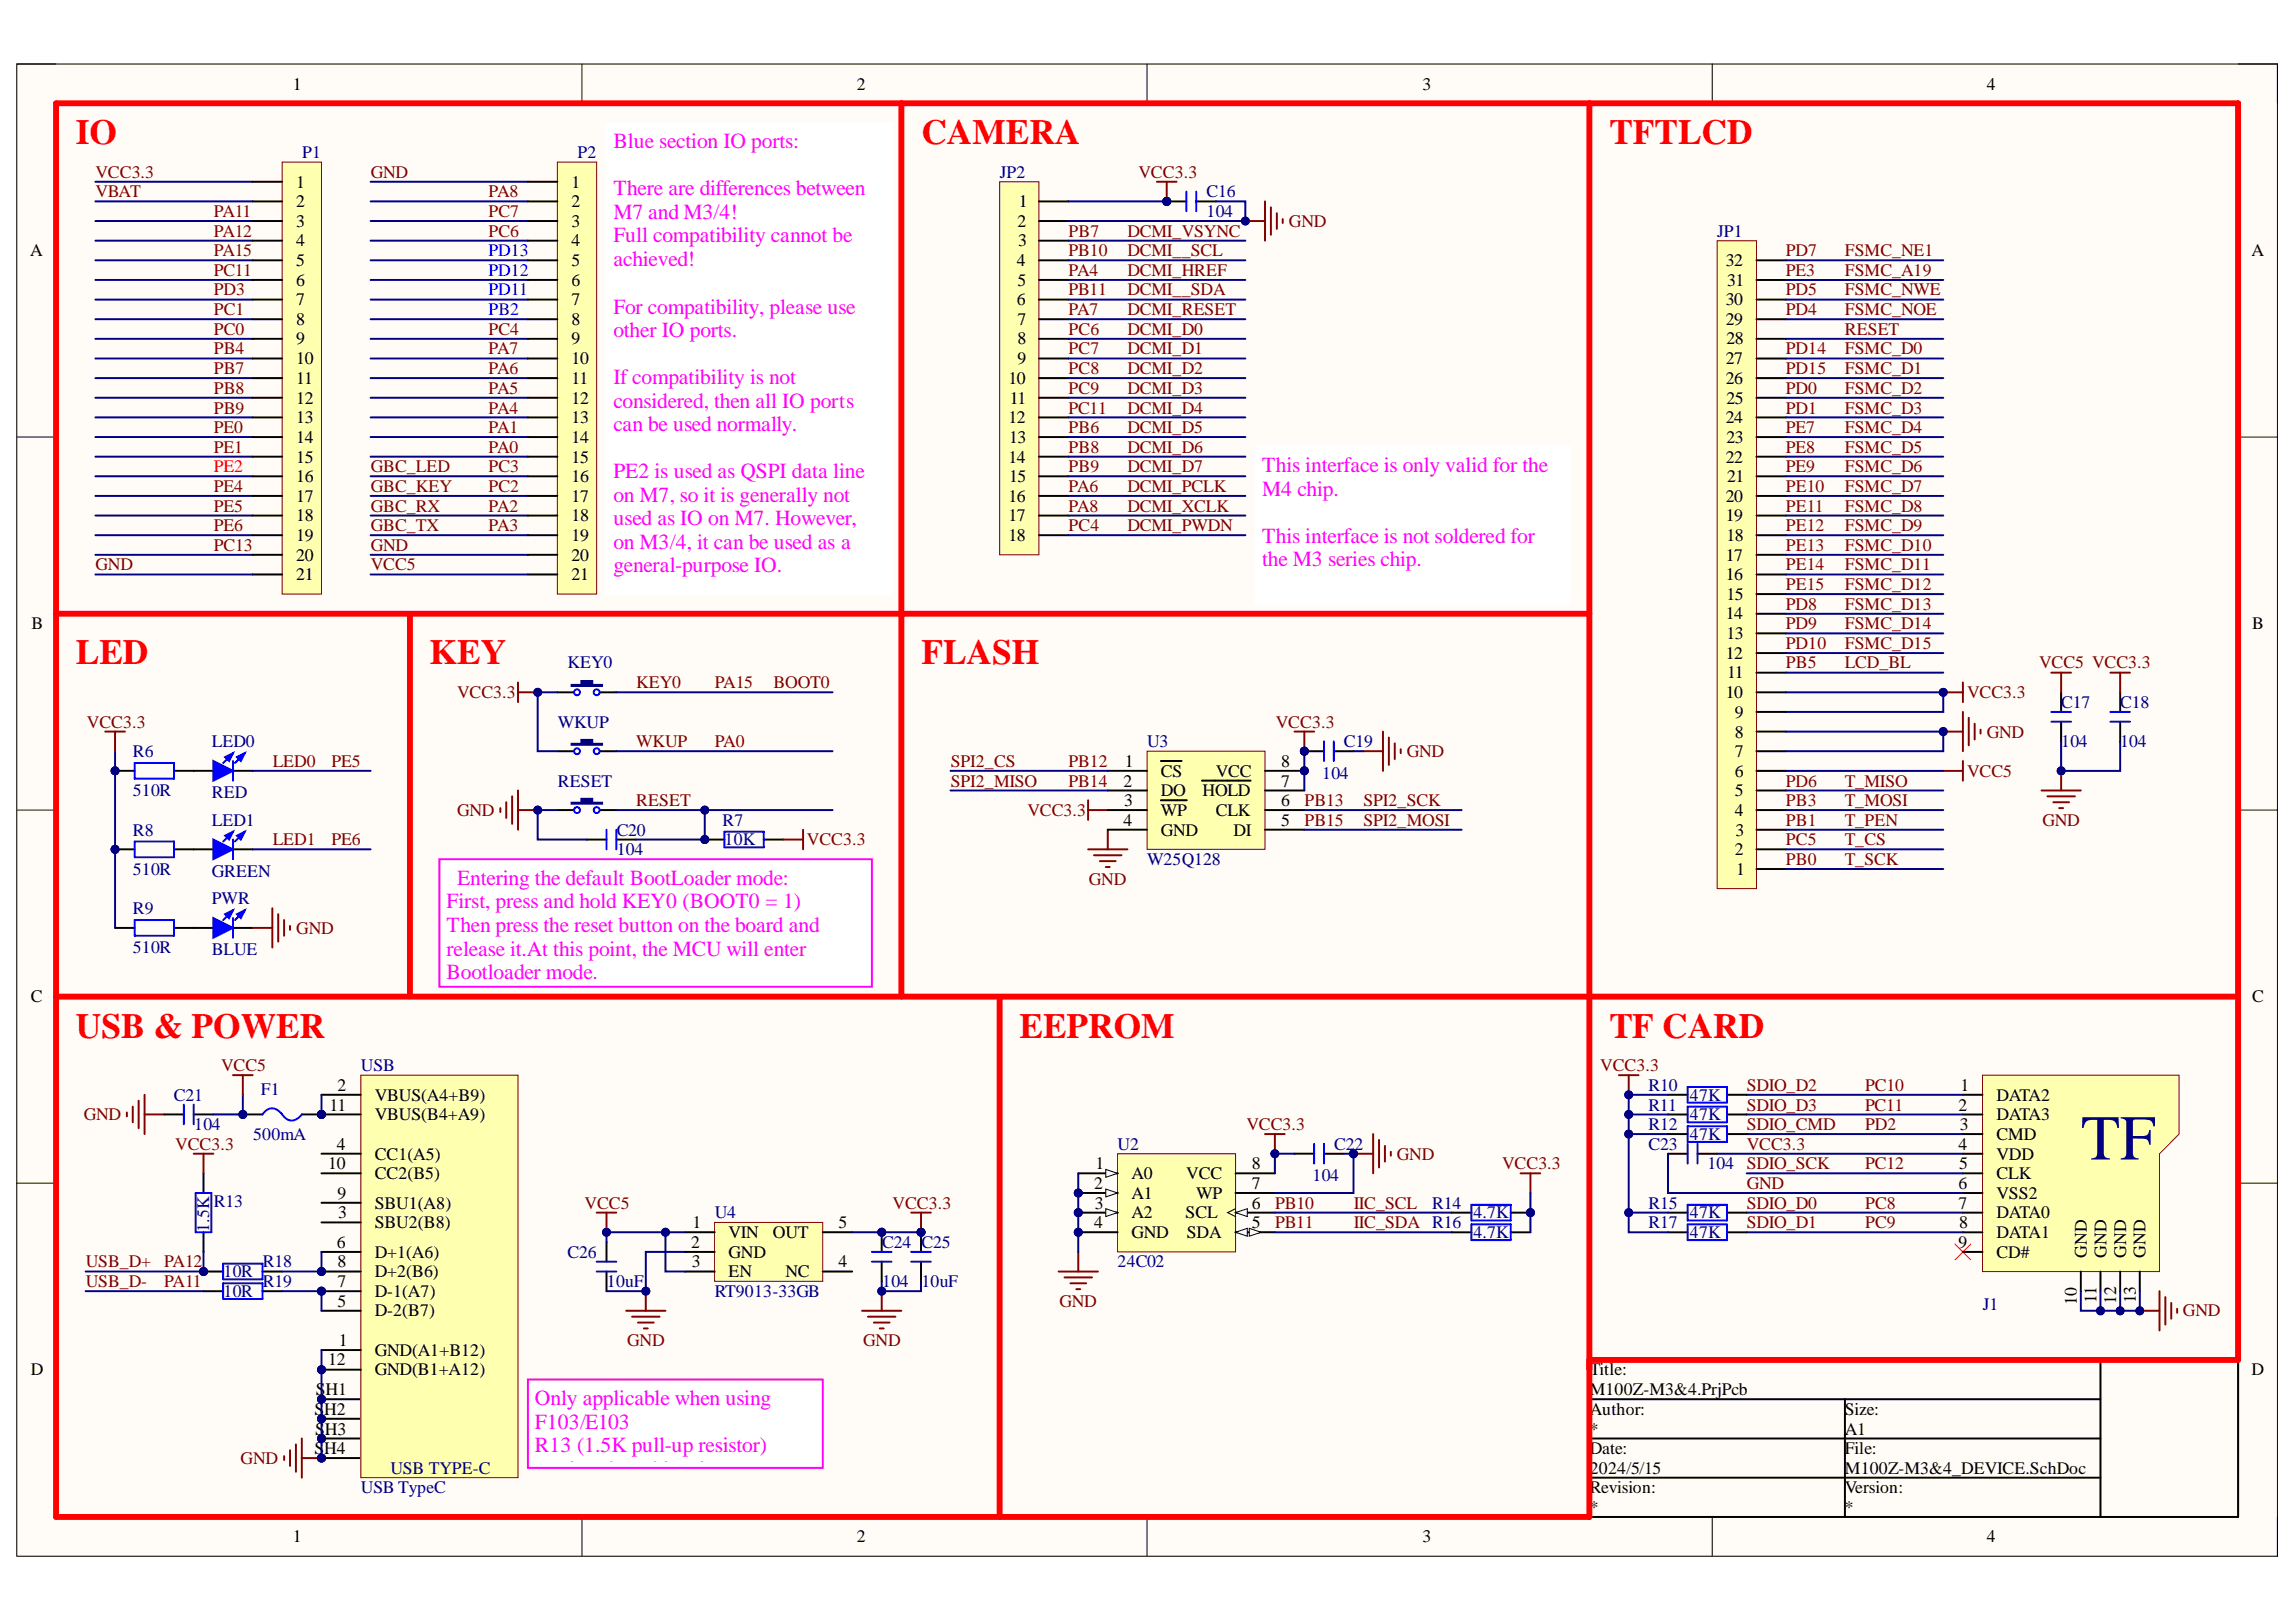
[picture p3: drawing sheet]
<svg xmlns="http://www.w3.org/2000/svg" width="297mm" height="210mm" viewBox="0 0 297 210" stroke-linecap="round" stroke-linejoin="round" font-family="sans-serif">
<defs><g id="words">
<text font-size="8.3" fill="#000080" x="269.2" y="150.1">TF</text>
<g font-size="4.6" fill="#f00">
<text x="9.8" y="18.7">IO</text>
<text x="119.2" y="18.7">CAMERA</text>
<text x="208.2" y="18.7">TFTLCD</text>
<text x="9.8" y="86">LED</text>
<text x="55.6" y="86">KEY</text>
<text x="119.2" y="86">FLASH</text>
<text x="9.8" y="134.3">USB &amp; POWER</text>
<text x="131.9" y="134.3">EEPROM</text>
<text x="208.2" y="134.3">TF CARD</text>
</g>
<g font-size="2.8" fill="#f0f">
<text x="79.4" y="19.2">Blue section IO ports:</text>
<text x="79.4" y="25.3">There are differences between</text>
<text x="79.4" y="28.3">M7 and M3/4!</text>
<text x="79.4" y="31.4">Full compatibility cannot be</text>
<text x="79.4" y="34.4">achieved!</text>
<text x="79.4" y="40.6">For compatibility, please use</text>
<text x="79.4" y="43.6">other IO ports.</text>
<text x="79.4" y="49.7">If compatibility is not</text>
<text x="79.4" y="52.8">considered, then all IO ports</text>
<text x="79.4" y="55.8">can be used normally.</text>
<text x="79.4" y="61.9">PE2 is used as QSPI data line</text>
<text x="79.4" y="64.9">on M7, so it is generally not</text>
<text x="163.3" y="61.1">This interface is only valid for the</text>
<text x="163.3" y="64.2">M4 chip.</text>
<text x="79.4" y="68">used as IO on M7. However,</text>
<text x="79.4" y="71">on M3/4, it can be used as a</text>
<text x="163.3" y="70.3">This interface is not soldered for</text>
<text x="79.4" y="74.1">general-purpose IO.</text>
<text x="163.3" y="73.3">the M3 series chip.</text>
<text x="57.8" y="117.5">First, press and hold KEY0 (BOOT0 = 1)</text>
<text x="59.1" y="114.5">Entering the default BootLoader mode:</text>
<text x="57.8" y="120.6">Then press the reset button on the board and</text>
<text x="57.8" y="123.7">release it.At this point, the MCU will enter</text>
<text x="57.8" y="126.7">Bootloader mode.</text>
<text x="69.2" y="181.8">Only applicable when using</text>
<text x="69.2" y="184.9">F103/E103</text>
<text x="69.2" y="187.9">R13 (1.5K pull-up resistor)</text>
<text x="69.2" y="191">needs to be soldered.</text>
</g>
<g font-size="2.3">
<text x="37.9" y="11.6">1</text>
<text x="110.8" y="11.6">2</text>
<text x="184" y="11.6">3</text>
<text x="257" y="11.6">4</text>
<text x="38.3" y="24.3">1</text>
<text x="38.3" y="26.8">2</text>
<text x="38.3" y="29.3">3</text>
<text x="73.9" y="24.3">1</text>
<text x="73.9" y="26.8">2</text>
<text x="73.9" y="29.3">3</text>
<text x="131.6" y="29.3">2</text>
<text x="131.8" y="26.8">1</text>
<text x="3.9" y="33.1">A</text>
<text x="38.3" y="31.9">4</text>
<text x="38.3" y="34.4">5</text>
<text x="73.9" y="31.9">4</text>
<text x="73.9" y="34.4">5</text>
<text x="131.6" y="34.4">4</text>
<text x="131.7" y="31.9">3</text>
<text x="223.3" y="34.4">32</text>
<text x="291.3" y="33.1">A</text>
<text x="38.3" y="37">6</text>
<text x="38.3" y="39.5">7</text>
<text x="73.9" y="37">6</text>
<text x="73.9" y="39.5">7</text>
<text x="131.6" y="39.5">6</text>
<text x="131.6" y="37">5</text>
<text x="223.3" y="39.5">30</text>
<text x="223.4" y="37">31</text>
<text x="38.3" y="42">8</text>
<text x="38.3" y="44.6">9</text>
<text x="38.3" y="47.1">10</text>
<text x="73.9" y="42">8</text>
<text x="73.9" y="44.6">9</text>
<text x="73.9" y="47.1">10</text>
<text x="131.6" y="42">7</text>
<text x="131.6" y="44.6">8</text>
<text x="131.6" y="47.1">9</text>
<text x="223.3" y="47.1">27</text>
<text x="223.3" y="42">29</text>
<text x="223.4" y="44.6">28</text>
<text x="38.3" y="49.7">11</text>
<text x="38.3" y="52.3">12</text>
<text x="73.9" y="49.7">11</text>
<text x="73.9" y="52.3">12</text>
<text x="130.5" y="49.7">10</text>
<text x="130.6" y="52.3">11</text>
<text x="223.3" y="49.7">26</text>
<text x="223.4" y="52.3">25</text>
<text x="38.3" y="54.8">13</text>
<text x="38.3" y="57.3">14</text>
<text x="38.3" y="59.9">15</text>
<text x="73.9" y="54.8">13</text>
<text x="73.9" y="57.3">14</text>
<text x="73.9" y="59.9">15</text>
<text x="130.5" y="54.8">12</text>
<text x="130.5" y="59.9">14</text>
<text x="130.5" y="57.3">13</text>
<text x="223.3" y="59.9">22</text>
<text x="223.3" y="54.8">24</text>
<text x="223.4" y="57.3">23</text>
<text x="38.3" y="62.4">16</text>
<text x="38.3" y="64.9">17</text>
<text x="73.9" y="62.4">16</text>
<text x="73.9" y="64.9">17</text>
<text x="130.5" y="64.9">16</text>
<text x="130.5" y="62.4">15</text>
<text x="223.3" y="64.9">20</text>
<text x="223.4" y="62.4">21</text>
<text x="38.3" y="67.5">18</text>
<text x="38.3" y="70">19</text>
<text x="73.9" y="67.5">18</text>
<text x="73.9" y="70">19</text>
<text x="130.5" y="67.5">17</text>
<text x="130.5" y="70">18</text>
<text x="223.3" y="67.5">19</text>
<text x="223.4" y="70">18</text>
<text x="38.3" y="72.5">20</text>
<text x="38.3" y="75.1">21</text>
<text x="73.9" y="72.5">20</text>
<text x="73.9" y="75.1">21</text>
<text x="223.3" y="75.1">16</text>
<text x="223.3" y="72.5">17</text>
<text x="223.4" y="77.6">15</text>
<text x="4.1" y="81.4">B</text>
<text x="223.3" y="80.1">14</text>
<text x="223.4" y="82.7">13</text>
<text x="291.4" y="81.4">B</text>
<text x="223.3" y="85.2">12</text>
<text x="223.4" y="87.8">11</text>
<text x="223.3" y="90.3">10</text>
<text x="224.5" y="95.4">8</text>
<text x="224.5" y="92.9">9</text>
<text x="145.4" y="101.8">2</text>
<text x="145.5" y="99.3">1</text>
<text x="150.2" y="100.5">CS</text>
<text x="157.3" y="100.5">VCC</text>
<text x="165.7" y="101.8">7</text>
<text x="165.7" y="99.3">8</text>
<text x="224.5" y="100.5">6</text>
<text x="224.5" y="98">7</text>
<text x="145.4" y="106.9">4</text>
<text x="145.4" y="104.3">3</text>
<text x="150.2" y="103.1">DO</text>
<text x="150.2" y="105.6">WP</text>
<text x="155.6" y="103.1">HOLD</text>
<text x="157.3" y="105.6">CLK</text>
<text x="165.7" y="106.9">5</text>
<text x="165.7" y="104.3">6</text>
<text x="224.5" y="105.6">4</text>
<text x="224.5" y="103.1">5</text>
<text x="150.2" y="108.1">GND</text>
<text x="159.6" y="108.1">DI</text>
<text x="224.5" y="110.7">2</text>
<text x="224.5" y="108.1">3</text>
<text x="224.6" y="113.2">1</text>
<text x="4" y="129.7">C</text>
<text x="291.4" y="129.7">C</text>
<text x="42.6" y="143.7">11</text>
<text x="43.7" y="141.2">2</text>
<text x="48.5" y="142.4">VBUS(A4+B9)</text>
<text x="253.4" y="143.7">2</text>
<text x="253.6" y="141.2">1</text>
<text x="258.3" y="142.4">DATA2</text>
<text x="43.6" y="148.8">4</text>
<text x="48.5" y="145">VBUS(B4+A9)</text>
<text x="253.4" y="148.8">4</text>
<text x="253.6" y="146.3">3</text>
<text x="258.3" y="145">DATA3</text>
<text x="258.3" y="147.5">CMD</text>
<text x="42.5" y="151.3">10</text>
<text x="43.7" y="155.1">9</text>
<text x="48.5" y="150.1">CC1(A5)</text>
<text x="48.5" y="152.6">CC2(B5)</text>
<text x="141.5" y="153.9">2</text>
<text x="141.7" y="151.3">1</text>
<text x="146.4" y="152.6">A0</text>
<text x="146.4" y="155.1">A1</text>
<text x="153.5" y="152.6">VCC</text>
<text x="154.7" y="155.1">WP</text>
<text x="161.9" y="153.9">7</text>
<text x="161.9" y="151.3">8</text>
<text x="253.4" y="153.9">6</text>
<text x="253.5" y="151.3">5</text>
<text x="258.3" y="150.1">VDD</text>
<text x="258.3" y="152.6">CLK</text>
<text x="258.3" y="155.1">VSS2</text>
<text x="43.6" y="161.5">6</text>
<text x="43.7" y="157.7">3</text>
<text x="48.5" y="158.9">SBU2(B8)</text>
<text x="48.5" y="156.4">SBU1(A8)</text>
<text x="89.4" y="161.5">2</text>
<text x="89.6" y="158.9">1</text>
<text x="94.3" y="160.2">VIN</text>
<text x="100" y="160.2">OUT</text>
<text x="108.5" y="158.9">5</text>
<text x="141.5" y="158.9">4</text>
<text x="141.6" y="156.4">3</text>
<text x="146.4" y="157.7">A2</text>
<text x="146.4" y="160.2">GND</text>
<text x="153.4" y="157.7">SCL</text>
<text x="153.6" y="160.2">SDA</text>
<text x="161.9" y="158.9">5</text>
<text x="161.9" y="156.4">6</text>
<text x="253.4" y="156.4">7</text>
<text x="253.4" y="161.5">9</text>
<text x="253.5" y="158.9">8</text>
<text x="258.3" y="157.7">DATA0</text>
<text x="258.3" y="160.2">DATA1</text>
<text x="43.7" y="166.5">7</text>
<text x="43.7" y="164">8</text>
<text x="48.5" y="162.7">D+1(A6)</text>
<text x="48.5" y="167.8">D-1(A7)</text>
<text x="48.5" y="165.3">D+2(B6)</text>
<text x="89.5" y="164">3</text>
<text x="94.3" y="162.7">GND</text>
<text x="94.3" y="165.3">EN</text>
<text x="101.6" y="165.3">NC</text>
<text x="108.5" y="164">4</text>
<text x="258.3" y="162.7">CD#</text>
<text x="270" y="162.7" transform="rotate(-90 270 162.7)">GND</text>
<text x="272.5" y="162.7" transform="rotate(-90 272.5 162.7)">GND</text>
<text x="275.1" y="162.7" transform="rotate(-90 275.1 162.7)">GND</text>
<text x="277.6" y="162.7" transform="rotate(-90 277.6 162.7)">GND</text>
<text x="43.7" y="169.1">5</text>
<text x="48.5" y="170.3">D-2(B7)</text>
<text x="268.7" y="168.8" transform="rotate(-90 268.7 168.8)">10</text>
<text x="271.2" y="168.6" transform="rotate(-90 271.2 168.6)">11</text>
<text x="273.8" y="168.7" transform="rotate(-90 273.8 168.7)">12</text>
<text x="276.3" y="168.7" transform="rotate(-90 276.3 168.7)">13</text>
<text x="4" y="178">D</text>
<text x="42.5" y="176.7">12</text>
<text x="43.8" y="174.1">1</text>
<text x="48.5" y="175.4">GND(A1+B12)</text>
<text x="48.5" y="178">GND(B1+A12)</text>
<text x="205.7" y="178">Title:</text>
<text x="291.3" y="178">D</text>
<text x="40.7" y="183.1">SH2</text>
<text x="40.8" y="185.6">SH3</text>
<text x="40.9" y="180.6">SH1</text>
<text x="205.7" y="183.1">Author:</text>
<text x="205.7" y="180.6">M100Z-M3&amp;4.PrjPcb</text>
<text x="205.7" y="185.6">*</text>
<text x="238.7" y="183.1">Size:</text>
<text x="238.7" y="185.6">A1</text>
<text x="40.7" y="188.2">SH4</text>
<text x="48.5" y="189.4">Shield4</text>
<text x="205.7" y="188.2">Date:</text>
<text x="205.7" y="190.7">2024/5/15</text>
<text x="238.7" y="188.2">File:</text>
<text x="238.7" y="190.7">M100Z-M3&amp;4_DEVICE.SchDoc</text>
<text x="205.7" y="193.3">Revision:</text>
<text x="205.7" y="195.8">*</text>
<text x="238.7" y="193.3">Version:</text>
<text x="238.7" y="195.8">*</text>
<text x="37.9" y="199.6">1</text>
<text x="110.8" y="199.6">2</text>
<text x="184" y="199.6">3</text>
<text x="257" y="199.6">4</text>
</g>
<g font-size="2.3" fill="#800000">
<text x="12.4" y="23">VCC3.3</text>
<text x="48" y="23">GND</text>
<text x="147.3" y="23">VCC3.3</text>
<text x="12.4" y="25.5">VBAT</text>
<text x="27.7" y="28.1">PA11</text>
<text x="63.2" y="25.5">PA8</text>
<text x="63.2" y="28.1">PC7</text>
<text x="166.8" y="29.3">GND</text>
<text x="27.7" y="33.1">PA15</text>
<text x="27.7" y="30.6">PA12</text>
<text x="27.7" y="35.7">PC11</text>
<text x="63.2" y="30.6">PC6</text>
<text x="138.2" y="30.6">PB7</text>
<text x="138.2" y="33.1">PB10</text>
<text x="138.2" y="35.7">PA4</text>
<text x="145.9" y="30.6">DCMI_VSYNC</text>
<text x="145.9" y="35.7">DCMI_HREF</text>
<text x="145.9" y="33.1">DCMI__SCL</text>
<text x="231.1" y="33.1">PD7</text>
<text x="231.1" y="35.7">PE3</text>
<text x="238.7" y="33.1">FSMC_NE1</text>
<text x="238.7" y="35.7">FSMC_A19</text>
<text x="27.7" y="40.8">PC1</text>
<text x="27.7" y="38.2">PD3</text>
<text x="138.2" y="38.2">PB11</text>
<text x="138.2" y="40.8">PA7</text>
<text x="145.9" y="38.2">DCMI__SDA</text>
<text x="145.9" y="40.8">DCMI_RESET</text>
<text x="231.1" y="40.8">PD4</text>
<text x="231.1" y="38.2">PD5</text>
<text x="238.7" y="38.2">FSMC_NWE</text>
<text x="238.7" y="40.8">FSMC_NOE</text>
<text x="27.7" y="45.8">PB4</text>
<text x="27.7" y="43.3">PC0</text>
<text x="63.2" y="45.8">PA7</text>
<text x="63.2" y="43.3">PC4</text>
<text x="138.2" y="43.3">PC6</text>
<text x="138.2" y="45.8">PC7</text>
<text x="145.9" y="43.3">DCMI_D0</text>
<text x="145.9" y="45.8">DCMI_D1</text>
<text x="231.1" y="45.8">PD14</text>
<text x="238.7" y="43.3">RESET</text>
<text x="238.7" y="45.8">FSMC_D0</text>
<text x="27.7" y="53.5">PB9</text>
<text x="27.7" y="48.4">PB7</text>
<text x="27.7" y="51">PB8</text>
<text x="63.2" y="53.5">PA4</text>
<text x="63.2" y="51">PA5</text>
<text x="63.2" y="48.4">PA6</text>
<text x="138.2" y="48.4">PC8</text>
<text x="138.2" y="51">PC9</text>
<text x="138.2" y="53.5">PC11</text>
<text x="145.9" y="48.4">DCMI_D2</text>
<text x="145.9" y="53.5">DCMI_D4</text>
<text x="145.9" y="51">DCMI_D3</text>
<text x="231.1" y="51">PD0</text>
<text x="231.1" y="53.5">PD1</text>
<text x="231.1" y="48.4">PD15</text>
<text x="238.7" y="48.4">FSMC_D1</text>
<text x="238.7" y="51">FSMC_D2</text>
<text x="238.7" y="53.5">FSMC_D3</text>
<text x="27.7" y="56.1">PE0</text>
<text x="27.7" y="58.6">PE1</text>
<text x="63.2" y="58.6">PA0</text>
<text x="63.2" y="56.1">PA1</text>
<text x="138.2" y="58.6">PB8</text>
<text x="138.2" y="56.1">PB6</text>
<text x="145.9" y="58.6">DCMI_D6</text>
<text x="145.9" y="56.1">DCMI_D5</text>
<text x="231.1" y="56.1">PE7</text>
<text x="231.1" y="58.6">PE8</text>
<text x="238.7" y="56.1">FSMC_D4</text>
<text x="238.7" y="58.6">FSMC_D5</text>
<text x="27.7" y="63.7">PE4</text>
<text x="48" y="61.1">GBC_LED</text>
<text x="48" y="63.7">GBC_KEY</text>
<text x="63.2" y="63.7">PC2</text>
<text x="63.2" y="61.1">PC3</text>
<text x="138.2" y="61.1">PB9</text>
<text x="138.2" y="63.7">PA6</text>
<text x="145.9" y="63.7">DCMI_PCLK</text>
<text x="145.9" y="61.1">DCMI_D7</text>
<text x="231.1" y="61.1">PE9</text>
<text x="231.1" y="63.7">PE10</text>
<text x="238.7" y="61.1">FSMC_D6</text>
<text x="238.7" y="63.7">FSMC_D7</text>
<text x="27.7" y="71.3">PC13</text>
<text x="27.7" y="66.2">PE5</text>
<text x="27.7" y="68.7">PE6</text>
<text x="48" y="71.3">GND</text>
<text x="48" y="66.2">GBC_RX</text>
<text x="48" y="68.7">GBC_TX</text>
<text x="63.2" y="66.2">PA2</text>
<text x="63.2" y="68.7">PA3</text>
<text x="138.2" y="68.7">PC4</text>
<text x="138.2" y="66.2">PA8</text>
<text x="145.9" y="68.7">DCMI_PWDN</text>
<text x="145.9" y="66.2">DCMI_XCLK</text>
<text x="231.1" y="66.2">PE11</text>
<text x="231.1" y="68.7">PE12</text>
<text x="231.1" y="71.3">PE13</text>
<text x="238.7" y="66.2">FSMC_D8</text>
<text x="238.7" y="68.7">FSMC_D9</text>
<text x="238.7" y="71.3">FSMC_D10</text>
<text x="12.4" y="73.8">GND</text>
<text x="48" y="73.8">VCC5</text>
<text x="231.1" y="73.8">PE14</text>
<text x="231.1" y="76.3">PE15</text>
<text x="238.7" y="73.8">FSMC_D11</text>
<text x="238.7" y="76.3">FSMC_D12</text>
<text x="231.1" y="78.9">PD8</text>
<text x="231.1" y="81.4">PD9</text>
<text x="231.1" y="84">PD10</text>
<text x="238.7" y="78.9">FSMC_D13</text>
<text x="238.7" y="81.4">FSMC_D14</text>
<text x="238.7" y="84">FSMC_D15</text>
<text x="82.3" y="89">KEY0</text>
<text x="92.5" y="89">PA15</text>
<text x="100.1" y="89">BOOT0</text>
<text x="231.1" y="86.5">PB5</text>
<text x="238.7" y="86.5">LCD_BL</text>
<text x="263.8" y="86.5">VCC5 VCC3.3</text>
<text x="11.3" y="94.2">VCC3.3</text>
<text x="59.1" y="90.3">VCC3.3</text>
<text x="165.1" y="94.2">VCC3.3</text>
<text x="254.5" y="90.3">VCC3.3</text>
<text x="257" y="95.4">GND</text>
<text x="35.3" y="99.3">LED0</text>
<text x="42.9" y="99.3">PE5</text>
<text x="82.3" y="96.7">WKUP</text>
<text x="92.5" y="96.7">PA0</text>
<text x="123" y="101.8">SPI2_MISO</text>
<text x="123" y="99.3">SPI2_CS</text>
<text x="138.2" y="99.3">PB12</text>
<text x="138.2" y="101.8">PB14</text>
<text x="182" y="98">GND</text>
<text x="231.1" y="101.8">PD6</text>
<text x="238.7" y="101.8">T_MISO</text>
<text x="254.5" y="100.5">VCC5</text>
<text x="59.1" y="105.6">GND</text>
<text x="82.3" y="104.3">RESET</text>
<text x="132.9" y="105.6">VCC3.3</text>
<text x="168.8" y="104.3">PB13</text>
<text x="168.8" y="106.9">PB15</text>
<text x="176.4" y="104.3">SPI2_SCK</text>
<text x="176.4" y="106.9">SPI2_MOSI</text>
<text x="231.1" y="106.9">PB1</text>
<text x="231.1" y="104.3">PB3</text>
<text x="238.7" y="104.3">T_MOSI</text>
<text x="238.7" y="106.9">T_PEN</text>
<text x="264.2" y="106.9">GND</text>
<text x="35.3" y="109.4">LED1</text>
<text x="42.9" y="109.4">PE6</text>
<text x="104.4" y="109.4">VCC3.3</text>
<text x="231.1" y="111.9">PB0</text>
<text x="231.1" y="109.4">PC5</text>
<text x="238.7" y="109.4">T_CS</text>
<text x="238.7" y="111.9">T_SCK</text>
<text x="140.9" y="114.5">GND</text>
<text x="38.3" y="120.8">GND</text>
<text x="28.6" y="138.6">VCC5</text>
<text x="207" y="138.6">VCC3.3</text>
<text x="226" y="141.2">SDIO_D2</text>
<text x="226" y="143.7">SDIO_D3</text>
<text x="241.3" y="141.2">PC10</text>
<text x="241.3" y="143.7">PC11</text>
<text x="10.8" y="145">GND</text>
<text x="22.7" y="148.8">VCC3.3</text>
<text x="161.3" y="146.3">VCC3.3</text>
<text x="226" y="146.3">SDIO_CMD</text>
<text x="226" y="148.8">VCC3.3</text>
<text x="241.3" y="146.3">PD2</text>
<text x="180.7" y="150.1">GND</text>
<text x="194.3" y="151.3">VCC3.3</text>
<text x="226" y="151.3">SDIO_SCK</text>
<text x="226" y="153.9">GND</text>
<text x="241.3" y="151.3">PC12</text>
<text x="75.6" y="156.4">VCC5</text>
<text x="115.5" y="156.4">VCC3.3</text>
<text x="165" y="156.4">PB10</text>
<text x="165" y="158.9">PB11</text>
<text x="175.1" y="156.4">IIC_SCL</text>
<text x="175.1" y="158.9">IIC_SDA R16</text>
<text x="226" y="156.4">SDIO_D0</text>
<text x="226" y="158.9">SDIO_D1</text>
<text x="241.3" y="156.4">PC8</text>
<text x="241.3" y="158.9">PC9</text>
<text x="11.1" y="164">USB_D+</text>
<text x="11.1" y="166.5">USB_D-</text>
<text x="21.2" y="166.5">PA11</text>
<text x="21.2" y="164">PA12</text>
<text x="137.1" y="169.1">GND</text>
<text x="282.4" y="170.3">GND</text>
<text x="81.1" y="174.1">GND</text>
<text x="111.7" y="174.1">GND</text>
<text x="31.1" y="189.4">GND</text>
</g>
<g font-size="2.3" fill="#000080">
<text x="39.1" y="20.5">P1</text>
<text x="74.7" y="20.5">P2</text>
<text x="129.4" y="23">JP2</text>
<text x="156.1" y="25.5">C16</text>
<text x="156.1" y="28.1">104</text>
<text x="222.2" y="30.6">JP1</text>
<text x="73.4" y="86.5">KEY0</text>
<text x="72.2" y="94.2">WKUP</text>
<text x="266.7" y="91.6">C17</text>
<text x="274.3" y="91.6">C18</text>
<text x="17.2" y="98">R6</text>
<text x="27.4" y="96.7">LED0</text>
<text x="72.2" y="101.8">RESET</text>
<text x="148.4" y="96.7">U3</text>
<text x="171.1" y="100.8">104</text>
<text x="173.9" y="96.7">C19</text>
<text x="266.7" y="96.7">104</text>
<text x="274.3" y="96.7">104</text>
<text x="17.2" y="103.1">510R</text>
<text x="27.4" y="106.9">LED1</text>
<text x="27.4" y="103.3">RED</text>
<text x="93.5" y="106.9">R7</text>
<text x="17.2" y="108.1">R8</text>
<text x="17.2" y="113.2">510R</text>
<text x="27.4" y="113.5">GREEN</text>
<text x="79.8" y="108.1">C20</text>
<text x="79.8" y="110.7">104</text>
<text x="93.7" y="109.4">10K</text>
<text x="148.4" y="111.9">W25Q128</text>
<text x="17.2" y="118.3">R9</text>
<text x="27.4" y="117">PWR</text>
<text x="17.2" y="123.3">510R</text>
<text x="27.4" y="123.6">BLUE</text>
<text x="22.5" y="142.4">C21</text>
<text x="33.8" y="141.7">F1</text>
<text x="46.7" y="138.6">USB</text>
<text x="213.3" y="141.2">R10</text>
<text x="213.3" y="143.7">R11</text>
<text x="218.6" y="142.4">47K</text>
<text x="25.1" y="146.3">104</text>
<text x="32.7" y="147.5">500mA</text>
<text x="144.6" y="148.8">U2</text>
<text x="172.6" y="148.8">C22</text>
<text x="213.3" y="146.3">R12</text>
<text x="213.3" y="148.8">C23</text>
<text x="218.6" y="145">47K</text>
<text x="218.6" y="147.5">47K</text>
<text x="169.8" y="152.8">104</text>
<text x="220.9" y="151.3">104</text>
<text x="27.1" y="159.4" transform="rotate(-90 27.1 159.4)">1.5K</text>
<text x="27.7" y="156.1">R13</text>
<text x="92.5" y="157.7">U4</text>
<text x="114.1" y="161.5">C24</text>
<text x="119.2" y="161.5">C25</text>
<text x="185.3" y="156.4">R14</text>
<text x="190.6" y="157.7">4.7K</text>
<text x="190.6" y="160.2">4.7K</text>
<text x="213.3" y="156.4">R15</text>
<text x="213.3" y="158.9">R17</text>
<text x="218.6" y="157.7">47K</text>
<text x="218.6" y="160.2">47K</text>
<text x="28.9" y="165.3">10R</text>
<text x="28.9" y="167.8">10R</text>
<text x="34" y="164">R18</text>
<text x="34" y="166.5">R19</text>
<text x="73.4" y="162.7">C26</text>
<text x="78.5" y="166.5">10uF</text>
<text x="92.5" y="167.8">RT9013-33GB</text>
<text x="114.1" y="166.5">104</text>
<text x="119.2" y="166.5">10uF</text>
<text x="144.6" y="164">24C02</text>
<text x="256.5" y="169.6">J1</text>
<text x="50.5" y="190.7">USB TYPE-C</text>
<text x="46.7" y="193.3">USB TypeC</text>
</g>
<g font-size="2.3" fill="#00f">
<text x="63.2" y="35.7">PD12</text>
<text x="63.2" y="33.1">PD13</text>
<text x="63.2" y="40.8">PB2</text>
<text x="63.2" y="38.2">PD11</text>
</g>
<text font-size="2.3" fill="#f00" x="27.7" y="61.1">PE2</text>
</g></defs>
<path d="M2.2 8.3h292.4v193.1h-292.4z" fill-rule="evenodd" fill="#fffcf8"/>
<path d="M2.2 8.3h292.4v193.1h-292.4z" fill="none" stroke="#000" stroke-width=".13"/>
<path d="M7.3 13.4h282.3v182.9h-282.3z" fill-rule="evenodd" fill="#fffcf8"/>
<g fill="none" stroke="#000" stroke-width=".13">
<path d="M2.2 8.3h5.1M7.3 13.4h282.3v182.9h-282.3zM75.3 8.3v5.1M148.4 8.3v5.1M221.5 8.3v5.1M289.6 8.3h5v5.1M2.2 56.6h5.1M289.6 56.6h5M2.2 104.8h5.1M289.6 104.8h5M2.2 153.1h5.1M289.6 153.1h5"/>
<path d="M75.3 196.3v5.1M148.4 196.3v5.1M221.5 196.3v5.1M294.6 196.3v5.1"/>
</g>
<path d="M205.6 176h84v20.3h-84zM271.7 176v20.3M205.6 181.1h66.1M205.6 186.2h66.1M205.6 191.2h66.1M238.7 181.1v15.2" fill="none" stroke="#000" stroke-width=".25"/>
<path d="M252.9 161l2.1 2M255 161l-2.1 2" fill="none" stroke="#f00" stroke-width=".13"/>
<circle cx="26.3" cy="164.5" r=".51" fill="#000080"/>
<circle cx="26.3" cy="164.5" r=".51" fill="none" stroke="#000080" stroke-width=".13"/>
<path d="M26.3 164.5h2.6M34 164.5h2.5" fill="none" stroke="#000" stroke-width=".25"/>
<circle cx="26.3" cy="164.5" r=".51" fill="#000080"/>
<circle cx="26.3" cy="164.5" r=".51" fill="none" stroke="#000080" stroke-width=".13"/>
<path d="M28.9 163.5h5.1v2.1h-5.1z" fill="none" stroke="#00f" stroke-width=".25"/>
<circle cx="41.6" cy="183.6" r=".51" fill="#000080"/>
<circle cx="41.6" cy="183.6" r=".51" fill="none" stroke="#000080" stroke-width=".13"/>
<circle cx="41.6" cy="186.1" r=".51" fill="#000080"/>
<circle cx="41.6" cy="186.1" r=".51" fill="none" stroke="#000080" stroke-width=".13"/>
<circle cx="41.6" cy="188.7" r=".51" fill="#000080"/>
<circle cx="41.6" cy="188.7" r=".51" fill="none" stroke="#000080" stroke-width=".13"/>
<circle cx="41.6" cy="181.1" r=".51" fill="#000080"/>
<circle cx="41.6" cy="181.1" r=".51" fill="none" stroke="#000080" stroke-width=".13"/>
<circle cx="41.6" cy="167.1" r=".51" fill="#000080"/>
<circle cx="41.6" cy="167.1" r=".51" fill="none" stroke="#000080" stroke-width=".13"/>
<circle cx="41.6" cy="164.5" r=".51" fill="#000080"/>
<circle cx="41.6" cy="164.5" r=".51" fill="none" stroke="#000080" stroke-width=".13"/>
<circle cx="41.6" cy="144.2" r=".51" fill="#000080"/>
<circle cx="41.6" cy="144.2" r=".51" fill="none" stroke="#000080" stroke-width=".13"/>
<circle cx="41.6" cy="177.3" r=".51" fill="#000080"/>
<circle cx="41.6" cy="177.3" r=".51" fill="none" stroke="#000080" stroke-width=".13"/>
<path d="M41.6 183.6h5.1" fill="none" stroke="#000" stroke-width=".25"/>
<circle cx="41.6" cy="183.6" r=".51" fill="#000080"/>
<circle cx="41.6" cy="183.6" r=".51" fill="none" stroke="#000080" stroke-width=".13"/>
<path d="M41.6 186.2h5.1" fill="none" stroke="#000" stroke-width=".25"/>
<circle cx="41.6" cy="186.1" r=".51" fill="#000080"/>
<circle cx="41.6" cy="186.1" r=".51" fill="none" stroke="#000080" stroke-width=".13"/>
<path d="M41.6 188.7h5.1" fill="none" stroke="#000" stroke-width=".25"/>
<circle cx="41.6" cy="188.7" r=".51" fill="#000080"/>
<circle cx="41.6" cy="188.7" r=".51" fill="none" stroke="#000080" stroke-width=".13"/>
<path d="M41.6 181.1h5.1" fill="none" stroke="#000" stroke-width=".25"/>
<circle cx="41.6" cy="181.1" r=".51" fill="#000080"/>
<circle cx="41.6" cy="181.1" r=".51" fill="none" stroke="#000080" stroke-width=".13"/>
<path d="M46.7 139.1h20.3v52.1h-20.3z" fill-rule="evenodd" fill="#ffffb0"/>
<path d="M46.7 139.1h20.3v52.1h-20.3z" fill="none" stroke="#800000" stroke-width=".13"/>
<path d="M41.6 141.7h5.1M41.6 158.2h5.1M41.6 149.3h5.1M41.6 169.6h5.1M41.6 162h5.1M41.6 167.1h5.1M41.6 174.7h5.1" fill="none" stroke="#000" stroke-width=".25"/>
<circle cx="41.6" cy="167.1" r=".51" fill="#000080"/>
<circle cx="41.6" cy="167.1" r=".51" fill="none" stroke="#000080" stroke-width=".13"/>
<path d="M41.6 164.5h5.1" fill="none" stroke="#000" stroke-width=".25"/>
<circle cx="41.6" cy="164.5" r=".51" fill="#000080"/>
<circle cx="41.6" cy="164.5" r=".51" fill="none" stroke="#000080" stroke-width=".13"/>
<path d="M41.6 155.7h5.1M41.6 151.8h5.1M41.6 144.2h5.1" fill="none" stroke="#000" stroke-width=".25"/>
<circle cx="41.6" cy="144.2" r=".51" fill="#000080"/>
<circle cx="41.6" cy="144.2" r=".51" fill="none" stroke="#000080" stroke-width=".13"/>
<path d="M41.6 177.3h5.1" fill="none" stroke="#000" stroke-width=".25"/>
<circle cx="41.6" cy="177.3" r=".51" fill="#000080"/>
<circle cx="41.6" cy="177.3" r=".51" fill="none" stroke="#000080" stroke-width=".13"/>
<path d="M26.3 167.1h2.6M34 167.1h2.5" fill="none" stroke="#000" stroke-width=".25"/>
<path d="M28.9 166.1h5.1v2h-5.1z" fill="none" stroke="#00f" stroke-width=".25"/>
<path d="M36.8 188.4v.5M37.5 187.7v2M38.3 186.9v3.6M39 186.2v5M39 188.7h2.6" fill="none" stroke="#800000" stroke-width=".25"/>
<circle cx="41.6" cy="188.7" r=".51" fill="#000080"/>
<circle cx="41.6" cy="188.7" r=".51" fill="none" stroke="#000080" stroke-width=".13"/>
<circle cx="31.4" cy="144.2" r=".51" fill="#000080"/>
<circle cx="31.4" cy="144.2" r=".51" fill="none" stroke="#000080" stroke-width=".13"/>
<circle cx="41.6" cy="144.2" r=".51" fill="#000080"/>
<circle cx="41.6" cy="144.2" r=".51" fill="none" stroke="#000080" stroke-width=".13"/>
<path d="M31.4 144.2h2.6" fill="none" stroke="#000" stroke-width=".25"/>
<circle cx="31.4" cy="144.2" r=".51" fill="#000080"/>
<circle cx="31.4" cy="144.2" r=".51" fill="none" stroke="#000080" stroke-width=".13"/>
<path d="M39 144.2h2.6" fill="none" stroke="#000" stroke-width=".25"/>
<circle cx="41.6" cy="144.2" r=".51" fill="#000080"/>
<circle cx="41.6" cy="144.2" r=".51" fill="none" stroke="#000080" stroke-width=".13"/>
<path d="M34 144.2a1.5 1.5 0 0 1 2.6 .2 1.44 1.44 0 0 0 2.4-.2" fill="none" stroke="#00f" stroke-width=".25"/>
<path d="M16.4 144v.5M17.2 143.2v2M17.9 142.4v3.6M18.7 141.7v5.1M18.7 144.2h2.5M117.9 156.9h2.5M119.2 156.9v2.6" fill="none" stroke="#800000" stroke-width=".25"/>
<circle cx="119.2" cy="159.5" r=".51" fill="#000080"/>
<circle cx="119.2" cy="159.5" r=".51" fill="none" stroke="#000080" stroke-width=".13"/>
<path d="M81 169.6h5.1M81.8 170.4h3.5M82.5 171.2h2.1M83.3 171.9h.5M83.5 167.1v2.5" fill="none" stroke="#800000" stroke-width=".25"/>
<circle cx="83.6" cy="167.1" r=".51" fill="#000080"/>
<circle cx="83.6" cy="167.1" r=".51" fill="none" stroke="#000080" stroke-width=".13"/>
<path d="M77.2 156.9h2.5M78.5 156.9v2.6" fill="none" stroke="#800000" stroke-width=".25"/>
<circle cx="78.5" cy="159.5" r=".51" fill="#000080"/>
<circle cx="78.5" cy="159.5" r=".51" fill="none" stroke="#000080" stroke-width=".13"/>
<path d="M92.5 158.2h13.9v7.6h-13.9z" fill-rule="evenodd" fill="#ffffb0"/>
<path d="M92.5 158.2h13.9v7.6h-13.9z" fill="none" stroke="#800000" stroke-width=".13"/>
<path d="M21.2 144.2h2.6M25.1 144.2h2.5M88.6 159.5h3.9M106.4 159.5h3.9M78.5 160.7v2.6M78.5 164.5v2.6M88.6 162h3.9M88.6 164.5h3.9M106.4 164.5h3.9" fill="none" stroke="#000" stroke-width=".25"/>
<path d="M23.8 143v2.5M25.1 143v2.5M77.2 164.5h2.5M77.2 163.3h2.5" fill="none" stroke="#00f" stroke-width=".25"/>
<circle cx="114.1" cy="159.5" r=".51" fill="#000080"/>
<circle cx="114.1" cy="159.5" r=".51" fill="none" stroke="#000080" stroke-width=".13"/>
<path d="M114.1 159.5v2.5" fill="none" stroke="#000" stroke-width=".25"/>
<circle cx="114.1" cy="159.5" r=".51" fill="#000080"/>
<circle cx="114.1" cy="159.5" r=".51" fill="none" stroke="#000080" stroke-width=".13"/>
<path d="M114.1 163.3v2.5" fill="none" stroke="#000" stroke-width=".25"/>
<path d="M112.8 163.3h2.5M112.8 162h2.5" fill="none" stroke="#00f" stroke-width=".25"/>
<circle cx="119.2" cy="159.5" r=".51" fill="#000080"/>
<circle cx="119.2" cy="159.5" r=".51" fill="none" stroke="#000080" stroke-width=".13"/>
<path d="M119.2 159.5v2.5" fill="none" stroke="#000" stroke-width=".25"/>
<circle cx="119.2" cy="159.5" r=".51" fill="#000080"/>
<circle cx="119.2" cy="159.5" r=".51" fill="none" stroke="#000080" stroke-width=".13"/>
<path d="M119.2 163.3v2.5" fill="none" stroke="#000" stroke-width=".25"/>
<path d="M117.9 163.3h2.5M117.9 162h2.5" fill="none" stroke="#00f" stroke-width=".25"/>
<path d="M31.4 141.7v2.5h-3.8M11.1 167.1h15.2" fill="none" stroke="#000080" stroke-width=".25"/>
<circle cx="31.4" cy="144.2" r=".51" fill="#000080"/>
<circle cx="31.4" cy="144.2" r=".51" fill="none" stroke="#000080" stroke-width=".13"/>
<path d="M36.5 167.1h5.1v2.5" fill="none" stroke="#000080" stroke-width=".25"/>
<circle cx="41.6" cy="167.1" r=".51" fill="#000080"/>
<circle cx="41.6" cy="167.1" r=".51" fill="none" stroke="#000080" stroke-width=".13"/>
<path d="M41.6 162v2.5h-5.1" fill="none" stroke="#000080" stroke-width=".25"/>
<circle cx="41.6" cy="164.5" r=".51" fill="#000080"/>
<circle cx="41.6" cy="164.5" r=".51" fill="none" stroke="#000080" stroke-width=".13"/>
<path d="M88.6 162h-5.1v5.1h-5" fill="none" stroke="#000080" stroke-width=".25"/>
<circle cx="83.6" cy="167.1" r=".51" fill="#000080"/>
<circle cx="83.6" cy="167.1" r=".51" fill="none" stroke="#000080" stroke-width=".13"/>
<path d="M86.1 159.5h-7.6v1.2" fill="none" stroke="#000080" stroke-width=".25"/>
<circle cx="86.1" cy="159.5" r=".51" fill="#000080"/>
<circle cx="86.1" cy="159.5" r=".51" fill="none" stroke="#000080" stroke-width=".13"/>
<circle cx="78.5" cy="159.5" r=".51" fill="#000080"/>
<circle cx="78.5" cy="159.5" r=".51" fill="none" stroke="#000080" stroke-width=".13"/>
<path d="M88.6 159.5h-2.5v5h2.5" fill="none" stroke="#000080" stroke-width=".25"/>
<circle cx="86.1" cy="159.5" r=".51" fill="#000080"/>
<circle cx="86.1" cy="159.5" r=".51" fill="none" stroke="#000080" stroke-width=".13"/>
<path d="M41.6 174.7v14" fill="none" stroke="#000080" stroke-width=".25"/>
<circle cx="41.6" cy="177.3" r=".51" fill="#000080"/>
<circle cx="41.6" cy="177.3" r=".51" fill="none" stroke="#000080" stroke-width=".13"/>
<circle cx="41.6" cy="181.1" r=".51" fill="#000080"/>
<circle cx="41.6" cy="181.1" r=".51" fill="none" stroke="#000080" stroke-width=".13"/>
<circle cx="41.6" cy="183.6" r=".51" fill="#000080"/>
<circle cx="41.6" cy="183.6" r=".51" fill="none" stroke="#000080" stroke-width=".13"/>
<circle cx="41.6" cy="186.1" r=".51" fill="#000080"/>
<circle cx="41.6" cy="186.1" r=".51" fill="none" stroke="#000080" stroke-width=".13"/>
<circle cx="41.6" cy="188.7" r=".51" fill="#000080"/>
<circle cx="41.6" cy="188.7" r=".51" fill="none" stroke="#000080" stroke-width=".13"/>
<path d="M41.6 141.7v2.5" fill="none" stroke="#000080" stroke-width=".25"/>
<circle cx="41.6" cy="144.2" r=".51" fill="#000080"/>
<circle cx="41.6" cy="144.2" r=".51" fill="none" stroke="#000080" stroke-width=".13"/>
<path d="M111.5 169.6h5.1M112.3 170.4h3.5M113 171.2h2.1M113.8 171.9h.5M114.1 167.1v2.5" fill="none" stroke="#800000" stroke-width=".25"/>
<circle cx="114.1" cy="167.1" r=".51" fill="#000080"/>
<circle cx="114.1" cy="167.1" r=".51" fill="none" stroke="#000080" stroke-width=".13"/>
<path d="M114.1 165.8v1.3h5.1v-1.3" fill="none" stroke="#000080" stroke-width=".25"/>
<circle cx="114.1" cy="167.1" r=".51" fill="#000080"/>
<circle cx="114.1" cy="167.1" r=".51" fill="none" stroke="#000080" stroke-width=".13"/>
<path d="M110.3 159.5h8.9" fill="none" stroke="#000080" stroke-width=".25"/>
<circle cx="114.1" cy="159.5" r=".51" fill="#000080"/>
<circle cx="114.1" cy="159.5" r=".51" fill="none" stroke="#000080" stroke-width=".13"/>
<circle cx="119.2" cy="159.5" r=".51" fill="#000080"/>
<circle cx="119.2" cy="159.5" r=".51" fill="none" stroke="#000080" stroke-width=".13"/>
<path d="M256.5 139.1h25.4v7.7l-2.5 2.5v15.3h-22.9z" fill-rule="evenodd" fill="#ffffb0"/>
<path d="M256.5 139.1h25.4v7.7l-2.5 2.5v15.3h-22.9z" fill="none" stroke="#980000" stroke-width=".13"/>
<g fill="none" stroke="#000" stroke-width=".25">
<path d="M253.9 141.7h2.6M253.9 144.2h2.6M253.9 146.8h2.6M253.9 149.3h2.6M253.9 151.8h2.6M253.9 154.4h2.6M253.9 156.9h2.6M253.9 159.5h2.6M253.9 162h2.6M269.2 164.6v2.5M271.7 164.6v2.5M274.3 164.6v2.5"/>
<path d="M276.8 164.6v2.5"/>
</g>
<path d="M226 141.7h27.9M226 144.2h27.9M226 146.8h27.9M226 156.9h27.9M226 159.5h27.9M276.8 167.1v2.5h-5.1" fill="none" stroke="#000080" stroke-width=".25"/>
<circle cx="271.7" cy="169.6" r=".51" fill="#000080"/>
<circle cx="271.7" cy="169.6" r=".51" fill="none" stroke="#000080" stroke-width=".13"/>
<circle cx="274.3" cy="169.6" r=".51" fill="#000080"/>
<circle cx="274.3" cy="169.6" r=".51" fill="none" stroke="#000080" stroke-width=".13"/>
<circle cx="276.8" cy="169.6" r=".51" fill="#000080"/>
<circle cx="276.8" cy="169.6" r=".51" fill="none" stroke="#000080" stroke-width=".13"/>
<path d="M269.2 167.1v2.5h2.5v-2.5" fill="none" stroke="#000080" stroke-width=".25"/>
<circle cx="271.7" cy="169.6" r=".51" fill="#000080"/>
<circle cx="271.7" cy="169.6" r=".51" fill="none" stroke="#000080" stroke-width=".13"/>
<path d="M274.3 167.1v2.5" fill="none" stroke="#000080" stroke-width=".25"/>
<circle cx="274.3" cy="169.6" r=".51" fill="#000080"/>
<circle cx="274.3" cy="169.6" r=".51" fill="none" stroke="#000080" stroke-width=".13"/>
<path d="M276.8 169.6h2.6M279.4 167.1v5.1M280.1 167.9v3.5M280.9 168.6v2.1M281.7 169.4v.5" fill="none" stroke="#800000" stroke-width=".25"/>
<circle cx="276.8" cy="169.6" r=".51" fill="#000080"/>
<circle cx="276.8" cy="169.6" r=".51" fill="none" stroke="#000080" stroke-width=".13"/>
<path d="M215.8 141.7h2.5M215.8 144.2h2.5M215.8 146.8h2.5M215.8 156.9h2.5M215.8 159.5h2.5M223.4 141.7h2.6M223.4 144.2h2.6M223.4 146.8h2.6M223.4 156.9h2.6M223.4 159.5h2.6" fill="none" stroke="#000" stroke-width=".25"/>
<path d="M218.3 140.7h5.1v2h-5.1zM218.3 143.2h5.1v2h-5.1zM218.3 145.7h5.1v2.1h-5.1zM218.3 155.9h5.1v2h-5.1zM218.3 158.4h5.1v2.1h-5.1z" fill="none" stroke="#00f" stroke-width=".25"/>
<path d="M226 151.8h27.9" fill="none" stroke="#000080" stroke-width=".25"/>
<path d="M209.4 139.1h2.6M210.7 139.1v2.6" fill="none" stroke="#800000" stroke-width=".25"/>
<circle cx="210.7" cy="141.7" r=".51" fill="#000080"/>
<circle cx="210.7" cy="141.7" r=".51" fill="none" stroke="#000080" stroke-width=".13"/>
<path d="M215.8 141.7h-5.1v17.8h5.1" fill="none" stroke="#000080" stroke-width=".25"/>
<circle cx="210.7" cy="156.9" r=".51" fill="#000080"/>
<circle cx="210.7" cy="156.9" r=".51" fill="none" stroke="#000080" stroke-width=".13"/>
<circle cx="210.7" cy="146.8" r=".51" fill="#000080"/>
<circle cx="210.7" cy="146.8" r=".51" fill="none" stroke="#000080" stroke-width=".13"/>
<circle cx="210.7" cy="144.2" r=".51" fill="#000080"/>
<circle cx="210.7" cy="144.2" r=".51" fill="none" stroke="#000080" stroke-width=".13"/>
<circle cx="210.7" cy="141.7" r=".51" fill="#000080"/>
<circle cx="210.7" cy="141.7" r=".51" fill="none" stroke="#000080" stroke-width=".13"/>
<path d="M210.7 144.2h5.1" fill="none" stroke="#000080" stroke-width=".25"/>
<circle cx="210.7" cy="144.2" r=".51" fill="#000080"/>
<circle cx="210.7" cy="144.2" r=".51" fill="none" stroke="#000080" stroke-width=".13"/>
<path d="M210.7 146.8h5.1" fill="none" stroke="#000080" stroke-width=".25"/>
<circle cx="210.7" cy="146.8" r=".51" fill="#000080"/>
<circle cx="210.7" cy="146.8" r=".51" fill="none" stroke="#000080" stroke-width=".13"/>
<path d="M210.7 156.9h5.1" fill="none" stroke="#000080" stroke-width=".25"/>
<circle cx="210.7" cy="156.9" r=".51" fill="#000080"/>
<circle cx="210.7" cy="156.9" r=".51" fill="none" stroke="#000080" stroke-width=".13"/>
<path d="M72.1 97.2h2.5M77.2 97.2h2.5" fill="none" stroke="#000" stroke-width=".25"/>
<circle cx="74.6" cy="97.2" r=".38" fill="#fff"/>
<circle cx="74.6" cy="97.2" r=".38" fill="none" stroke="#00f" stroke-width=".25"/>
<circle cx="77.2" cy="97.2" r=".38" fill="#fff"/>
<circle cx="77.2" cy="97.2" r=".38" fill="none" stroke="#00f" stroke-width=".25"/>
<path d="M73.9 96.3h4.1" fill="none" stroke="#000080" stroke-width=".25"/>
<path d="M73.9 96.2h4.1v.2h-4.1z" fill="none" stroke="#000080" stroke-width=".13"/>
<path d="M75.2 95.7h1.5v.5h-1.5z" fill-rule="evenodd" fill="#000080"/>
<path d="M75.2 95.7h1.5v.5h-1.5z" fill="none" stroke="#000080" stroke-width=".13"/>
<path d="M72.1 104.8h2.5M77.2 104.8h2.5" fill="none" stroke="#000" stroke-width=".25"/>
<circle cx="74.6" cy="104.8" r=".38" fill="#fff"/>
<circle cx="74.6" cy="104.8" r=".38" fill="none" stroke="#00f" stroke-width=".25"/>
<circle cx="77.2" cy="104.8" r=".38" fill="#fff"/>
<circle cx="77.2" cy="104.8" r=".38" fill="none" stroke="#00f" stroke-width=".25"/>
<path d="M73.9 103.9h4.1" fill="none" stroke="#000080" stroke-width=".25"/>
<path d="M73.9 103.8h4.1v.3h-4.1z" fill="none" stroke="#000080" stroke-width=".13"/>
<path d="M75.2 103.3h1.5v.5h-1.5z" fill-rule="evenodd" fill="#000080"/>
<path d="M75.2 103.3h1.5v.5h-1.5z" fill="none" stroke="#000080" stroke-width=".13"/>
<path d="M79.7 97.2h28M79.7 104.8h28" fill="none" stroke="#000080" stroke-width=".25"/>
<circle cx="91.2" cy="104.8" r=".51" fill="#000080"/>
<circle cx="91.2" cy="104.8" r=".51" fill="none" stroke="#000080" stroke-width=".13"/>
<path d="M64.7 104.6v.5M65.5 103.8v2.1M66.3 103.1v3.5M67 102.3v5.1M67 104.8h2.6" fill="none" stroke="#800000" stroke-width=".25"/>
<circle cx="69.6" cy="104.8" r=".51" fill="#000080"/>
<circle cx="69.6" cy="104.8" r=".51" fill="none" stroke="#000080" stroke-width=".13"/>
<path d="M72.1 89.6h2.5M77.2 89.6h2.5" fill="none" stroke="#000" stroke-width=".25"/>
<circle cx="74.6" cy="89.6" r=".38" fill="#fff"/>
<circle cx="74.6" cy="89.6" r=".38" fill="none" stroke="#00f" stroke-width=".25"/>
<circle cx="77.2" cy="89.6" r=".38" fill="#fff"/>
<circle cx="77.2" cy="89.6" r=".38" fill="none" stroke="#00f" stroke-width=".25"/>
<path d="M73.9 88.7h4.1" fill="none" stroke="#000080" stroke-width=".26"/>
<path d="M73.9 88.6h4.1v.2h-4.1z" fill="none" stroke="#000080" stroke-width=".13"/>
<path d="M75.2 88.1h1.5v.5h-1.5z" fill-rule="evenodd" fill="#000080"/>
<path d="M75.2 88.1h1.5v.5h-1.5z" fill="none" stroke="#000080" stroke-width=".13"/>
<path d="M72.1 89.6h-2.5v7.6h2.5" fill="none" stroke="#000080" stroke-width=".25"/>
<circle cx="69.6" cy="89.6" r=".51" fill="#000080"/>
<circle cx="69.6" cy="89.6" r=".51" fill="none" stroke="#000080" stroke-width=".13"/>
<path d="M79.7 89.6h28" fill="none" stroke="#000080" stroke-width=".25"/>
<path d="M25.1 109.9h2.5M30.1 109.9h2.6" fill="none" stroke="#000" stroke-width=".25"/>
<path d="M27.6 108.6l2.5 1.3-2.5 1.3z" fill="#00f"/>
<path d="M27.6 108.6l2.5 1.3-2.5 1.3zM30.1 107.6l-1.2 1.3M31.7 107.6l-1.3 1.3" fill="none" stroke="#00f" stroke-width=".25"/>
<path d="M29.1 108.1l1-.5-.5 1z" fill="#00f"/>
<path d="M29.1 108.1l1-.5-.5 1z" fill="none" stroke="#00f" stroke-width=".25"/>
<path d="M30.7 108.1l1-.5-.5 1z" fill="#00f"/>
<path d="M30.1 108.6v2.6M30.7 108.1l1-.5-.5 1z" fill="none" stroke="#00f" stroke-width=".25"/>
<path d="M25.1 120.1h2.5M30.1 120.1h2.6" fill="none" stroke="#000" stroke-width=".25"/>
<path d="M27.6 118.8l2.5 1.3-2.5 1.3z" fill="#00f"/>
<path d="M27.6 118.8l2.5 1.3-2.5 1.3zM30.1 117.8l-1.2 1.3M31.7 117.8l-1.3 1.3" fill="none" stroke="#00f" stroke-width=".25"/>
<path d="M29.1 118.3l1-.5-.5 1z" fill="#00f"/>
<path d="M29.1 118.3l1-.5-.5 1z" fill="none" stroke="#00f" stroke-width=".25"/>
<path d="M30.7 118.3l1-.5-.5 1z" fill="#00f"/>
<path d="M17.4 119.1h5.1v2h-5.1zM30.1 118.8v2.6M30.7 118.3l1-.5-.5 1z" fill="none" stroke="#00f" stroke-width=".25"/>
<path d="M14.9 120.1h2.5M22.5 120.1h2.6" fill="none" stroke="#000" stroke-width=".25"/>
<path d="M35.2 117.5v5.1M36 118.3v3.6M36.8 119.1v2M37.5 119.8v.5M32.7 120.1h2.5" fill="none" stroke="#800000" stroke-width=".25"/>
<circle cx="14.9" cy="109.9" r=".51" fill="#000080"/>
<circle cx="14.9" cy="109.9" r=".51" fill="none" stroke="#000080" stroke-width=".13"/>
<path d="M14.9 109.9h2.5M22.5 109.9h2.6" fill="none" stroke="#000" stroke-width=".25"/>
<circle cx="14.9" cy="109.9" r=".51" fill="#000080"/>
<circle cx="14.9" cy="109.9" r=".51" fill="none" stroke="#000080" stroke-width=".13"/>
<path d="M17.4 108.9h5.1v2h-5.1z" fill="none" stroke="#00f" stroke-width=".25"/>
<path d="M14.9 97.2v22.9" fill="none" stroke="#000080" stroke-width=".25"/>
<circle cx="14.9" cy="99.8" r=".51" fill="#000080"/>
<circle cx="14.9" cy="99.8" r=".51" fill="none" stroke="#000080" stroke-width=".13"/>
<circle cx="14.9" cy="109.9" r=".51" fill="#000080"/>
<circle cx="14.9" cy="109.9" r=".51" fill="none" stroke="#000080" stroke-width=".13"/>
<path d="M32.7 109.9h15.2" fill="none" stroke="#000080" stroke-width=".25"/>
<path d="M25.1 99.8h2.5M30.1 99.8h2.6" fill="none" stroke="#000" stroke-width=".25"/>
<path d="M27.6 98.5l2.5 1.3-2.5 1.2z" fill="#00f"/>
<path d="M27.6 98.5l2.5 1.3-2.5 1.2zM30.1 97.5l-1.2 1.2M31.7 97.5l-1.3 1.2" fill="none" stroke="#00f" stroke-width=".25"/>
<path d="M29.1 98l1-.5-.5 1z" fill="#00f"/>
<path d="M29.1 98l1-.5-.5 1z" fill="none" stroke="#00f" stroke-width=".25"/>
<path d="M30.7 98l1-.5-.5 1z" fill="#00f"/>
<path d="M30.1 98.5v2.5M30.7 98l1-.5-.5 1z" fill="none" stroke="#00f" stroke-width=".25"/>
<path d="M32.7 99.8h15.2" fill="none" stroke="#000080" stroke-width=".25"/>
<circle cx="14.9" cy="99.8" r=".51" fill="#000080"/>
<circle cx="14.9" cy="99.8" r=".51" fill="none" stroke="#000080" stroke-width=".13"/>
<path d="M14.9 99.8h2.5M22.5 99.8h2.6" fill="none" stroke="#000" stroke-width=".25"/>
<circle cx="14.9" cy="99.8" r=".51" fill="#000080"/>
<circle cx="14.9" cy="99.8" r=".51" fill="none" stroke="#000080" stroke-width=".13"/>
<path d="M17.4 98.7h5.1v2.1h-5.1zM218.3 148v2.6M219.6 148v2.6" fill="none" stroke="#00f" stroke-width=".25"/>
<path d="M215.8 149.3h2.5M219.6 149.3h2.6" fill="none" stroke="#000" stroke-width=".25"/>
<path d="M215.8 149.3v5.1h38.1M222.2 149.3h31.7" fill="none" stroke="#000080" stroke-width=".25"/>
<path d="M205.6 13.4v182.9h-198.3v-182.9h282.3v162.6h-84M7.3 79.4h198.3M7.3 129h282.3" fill="none" stroke="#f00" stroke-width=".76"/>
<path d="M56.8 111.2h56v16.5h-56z" fill-rule="evenodd" fill="#fff"/>
<path d="M56.8 111.2h56v16.5h-56z" fill="none" stroke="#f0f" stroke-width=".25"/>
<path d="M67 88.3v2.6M67 89.6h2.6M30.1 139.1h2.6M31.4 139.1v2.6" fill="none" stroke="#800000" stroke-width=".25"/>
<circle cx="69.6" cy="89.6" r=".51" fill="#000080"/>
<circle cx="69.6" cy="89.6" r=".51" fill="none" stroke="#000080" stroke-width=".13"/>
<path d="M13.6 94.7h2.6M14.9 94.7v2.5" fill="none" stroke="#800000" stroke-width=".25"/>
<path d="M116.6 13.4v115.6" fill="none" stroke="#f00" stroke-width=".76"/>
<g fill="none" stroke="#000080" stroke-width=".25">
<path d="M12.3 23.5h20.4M12.3 26.1h20.4M12.3 28.6h20.4M12.3 31.1h20.4M12.3 33.7h20.4M12.3 36.2h20.4M12.3 38.8h20.4M12.3 41.3h20.4M12.3 43.9h20.4M12.3 46.4h20.4M12.3 48.9h20.4M12.3 51.5h20.4"/>
<path d="M12.3 54h20.4M12.3 56.6h20.4M12.3 59.1h20.4M12.3 61.6h20.4M12.3 64.2h20.4M12.3 66.7h20.4M12.3 69.3h20.4M12.3 71.8h20.4"/>
</g>
<path d="M36.5 21h5.1v55.9h-5.1z" fill-rule="evenodd" fill="#ffffb0"/>
<path d="M36.5 21h5.1v55.9h-5.1z" fill="none" stroke="#800000" stroke-width=".13"/>
<g fill="none" stroke="#000" stroke-width=".25">
<path d="M32.7 23.5h3.8M32.7 26.1h3.8M32.7 28.6h3.8M32.7 31.1h3.8M32.7 33.7h3.8M32.7 36.2h3.8M32.7 38.8h3.8M32.7 41.3h3.8M32.7 43.9h3.8M32.7 46.4h3.8M32.7 48.9h3.8M32.7 51.5h3.8"/>
<path d="M32.7 54h3.8M32.7 56.6h3.8M32.7 59.1h3.8M32.7 61.6h3.8M32.7 64.2h3.8M32.7 66.7h3.8M32.7 69.3h3.8M32.7 71.8h3.8M32.7 74.3h3.8"/>
</g>
<g fill="none" stroke="#000080" stroke-width=".25">
<path d="M47.9 38.8h20.4M47.9 23.5h20.4M47.9 26.1h20.4M47.9 28.6h20.4M47.9 31.1h20.4M47.9 33.7h20.4M47.9 36.2h20.4M47.9 41.3h20.4M47.9 43.9h20.4M47.9 46.4h20.4M47.9 48.9h20.4M47.9 51.5h20.4"/>
<path d="M47.9 54h20.4M47.9 56.6h20.4M47.9 59.1h20.4M12.3 74.3h20.4M47.9 61.6h20.4M47.9 64.2h20.4M47.9 66.7h20.4M47.9 69.3h20.4M47.9 71.8h20.4"/>
</g>
<path d="M72.1 21h5.1v55.9h-5.1z" fill-rule="evenodd" fill="#ffffb0"/>
<path d="M72.1 21h5.1v55.9h-5.1z" fill="none" stroke="#800000" stroke-width=".13"/>
<g fill="none" stroke="#000" stroke-width=".25">
<path d="M68.3 23.5h3.8M68.3 26.1h3.8M68.3 28.6h3.8M68.3 31.1h3.8M68.3 33.7h3.8M68.3 36.2h3.8M68.3 38.8h3.8M68.3 41.3h3.8M68.3 43.9h3.8M68.3 46.4h3.8M68.3 48.9h3.8M68.3 51.5h3.8"/>
<path d="M68.3 54h3.8M68.3 56.6h3.8M68.3 59.1h3.8M68.3 61.6h3.8M68.3 64.2h3.8M68.3 66.7h3.8M68.3 69.3h3.8M68.3 71.8h3.8M68.3 74.3h3.8"/>
</g>
<path d="M47.9 74.3h20.4" fill="none" stroke="#000080" stroke-width=".25"/>
<path d="M129.3 23.5h5.1v48.3h-5.1z" fill-rule="evenodd" fill="#ffffb0"/>
<path d="M129.3 23.5h5.1v48.3h-5.1z" fill="none" stroke="#800000" stroke-width=".13"/>
<g fill="none" stroke="#000" stroke-width=".25">
<path d="M134.4 26.1h3.8M134.4 28.6h3.8M134.4 31.1h3.8M134.4 33.7h3.8M134.4 36.2h3.8M134.4 38.8h3.8M134.4 41.3h3.8M134.4 43.9h3.8M134.4 46.4h3.8M134.4 48.9h3.8M134.4 51.5h3.8M134.4 54h3.8"/>
<path d="M134.4 56.6h3.8M134.4 59.1h3.8M134.4 61.6h3.8M134.4 64.2h3.8M134.4 66.7h3.8M134.4 69.3h3.8"/>
</g>
<path d="M161.1 28.6h2.6M163.7 26.1v5M164.4 26.8v3.6M165.2 27.6v2M165.9 28.3v.6" fill="none" stroke="#800000" stroke-width=".25"/>
<circle cx="161.1" cy="28.6" r=".51" fill="#000080"/>
<circle cx="161.1" cy="28.6" r=".51" fill="none" stroke="#000080" stroke-width=".13"/>
<circle cx="150.9" cy="26.1" r=".51" fill="#000080"/>
<circle cx="150.9" cy="26.1" r=".51" fill="none" stroke="#000080" stroke-width=".13"/>
<path d="M150.9 26.1h2.6" fill="none" stroke="#000" stroke-width=".25"/>
<circle cx="150.9" cy="26.1" r=".51" fill="#000080"/>
<circle cx="150.9" cy="26.1" r=".51" fill="none" stroke="#000080" stroke-width=".13"/>
<path d="M154.8 26.1h2.5" fill="none" stroke="#000" stroke-width=".25"/>
<path d="M153.5 24.8v2.5M154.8 24.8v2.5" fill="none" stroke="#00f" stroke-width=".25"/>
<g fill="none" stroke="#000080" stroke-width=".25">
<path d="M138.2 38.8h22.9M138.2 36.2h22.9M138.2 33.7h22.9M138.2 31.1h22.9M157.3 26.1h3.8v2.5h-22.9M138.2 59.1h22.9M138.2 56.6h22.9M138.2 54h22.9M138.2 51.5h22.9M138.2 48.9h22.9M138.2 46.4h22.9M138.2 43.9h22.9"/>
<path d="M138.2 41.3h22.9M138.2 69.3h22.9M138.2 66.7h22.9M138.2 64.2h22.9M138.2 61.6h22.9"/>
</g>
<circle cx="161.1" cy="28.6" r=".51" fill="#000080"/>
<circle cx="161.1" cy="28.6" r=".51" fill="none" stroke="#000080" stroke-width=".13"/>
<path d="M138.2 26.1h12.7" fill="none" stroke="#000080" stroke-width=".25"/>
<circle cx="150.9" cy="26.1" r=".51" fill="#000080"/>
<circle cx="150.9" cy="26.1" r=".51" fill="none" stroke="#000080" stroke-width=".13"/>
<path d="M163.7 146.8h2.5M164.9 146.8v2.5M137 164.5h5M137.7 165.3h3.6M138.5 166.1h2M139.2 166.8h.6M139.5 162v2.5" fill="none" stroke="#800000" stroke-width=".25"/>
<circle cx="164.9" cy="149.3" r=".51" fill="#000080"/>
<circle cx="164.9" cy="149.3" r=".51" fill="none" stroke="#000080" stroke-width=".13"/>
<circle cx="139.5" cy="154.4" r=".51" fill="#000080"/>
<circle cx="139.5" cy="154.4" r=".51" fill="none" stroke="#000080" stroke-width=".13"/>
<circle cx="139.5" cy="156.9" r=".51" fill="#000080"/>
<circle cx="139.5" cy="156.9" r=".51" fill="none" stroke="#000080" stroke-width=".13"/>
<circle cx="139.5" cy="159.5" r=".51" fill="#000080"/>
<circle cx="139.5" cy="159.5" r=".51" fill="none" stroke="#000080" stroke-width=".13"/>
<path d="M144.6 149.3h15.2v12.7h-15.2z" fill-rule="evenodd" fill="#ffffb0"/>
<path d="M144.6 149.3h15.2v12.7h-15.2z" fill="none" stroke="#800000" stroke-width=".13"/>
<path d="M139.5 151.8h5.1" fill="none" stroke="#000" stroke-width=".25"/>
<path d="M143.1 151.3l1.5 .5-1.5 .6z" fill="#f8fcff"/>
<path d="M143.1 151.3l1.5 .5-1.5 .6z" fill="none" stroke="#000" stroke-width=".13"/>
<path d="M139.5 154.4h5.1" fill="none" stroke="#000" stroke-width=".25"/>
<path d="M143.1 153.9l1.5 .5-1.5 .5z" fill="#f8fcff"/>
<path d="M143.1 153.9l1.5 .5-1.5 .5z" fill="none" stroke="#000" stroke-width=".13"/>
<circle cx="139.5" cy="154.4" r=".51" fill="#000080"/>
<circle cx="139.5" cy="154.4" r=".51" fill="none" stroke="#000080" stroke-width=".13"/>
<path d="M139.5 156.9h5.1" fill="none" stroke="#000" stroke-width=".25"/>
<path d="M143.1 156.4l1.5 .5-1.5 .5z" fill="#f8fcff"/>
<path d="M143.1 156.4l1.5 .5-1.5 .5z" fill="none" stroke="#000" stroke-width=".13"/>
<circle cx="139.5" cy="156.9" r=".51" fill="#000080"/>
<circle cx="139.5" cy="156.9" r=".51" fill="none" stroke="#000080" stroke-width=".13"/>
<path d="M159.8 159.5h5.1" fill="none" stroke="#000" stroke-width=".25"/>
<path d="M159.8 159.5l1.6-.5v1z" fill="#f8fcff"/>
<path d="M159.8 159.5l1.6-.5v1z" fill="none" stroke="#000" stroke-width=".13"/>
<path d="M161.6 159l1.6 .5-1.6 .5z" fill="#f8fcff"/>
<path d="M161.6 159l1.6 .5-1.6 .5z" fill="none" stroke="#000" stroke-width=".13"/>
<path d="M159.8 156.9h5.1" fill="none" stroke="#000" stroke-width=".25"/>
<path d="M159.8 156.9l1.6-.5v1z" fill="#f8fcff"/>
<path d="M159.8 156.9l1.6-.5v1zM159.8 156.4l-1 .5 1 .5" fill="none" stroke="#000" stroke-width=".13"/>
<path d="M139.5 159.5h5.1M159.8 154.4h5.1M159.8 151.8h5.1" fill="none" stroke="#000" stroke-width=".25"/>
<circle cx="139.5" cy="159.5" r=".51" fill="#000080"/>
<circle cx="139.5" cy="159.5" r=".51" fill="none" stroke="#000080" stroke-width=".13"/>
<path d="M175.1 149.3h2.5M177.6 146.8v5M178.4 147.5v3.6M179.2 148.3v2M179.9 149.1v.5" fill="none" stroke="#800000" stroke-width=".25"/>
<circle cx="175.1" cy="149.3" r=".51" fill="#000080"/>
<circle cx="175.1" cy="149.3" r=".51" fill="none" stroke="#000080" stroke-width=".13"/>
<path d="M139.5 151.8v10.2" fill="none" stroke="#000080" stroke-width=".25"/>
<circle cx="139.5" cy="154.4" r=".51" fill="#000080"/>
<circle cx="139.5" cy="154.4" r=".51" fill="none" stroke="#000080" stroke-width=".13"/>
<circle cx="139.5" cy="156.9" r=".51" fill="#000080"/>
<circle cx="139.5" cy="156.9" r=".51" fill="none" stroke="#000080" stroke-width=".13"/>
<circle cx="139.5" cy="159.5" r=".51" fill="#000080"/>
<circle cx="139.5" cy="159.5" r=".51" fill="none" stroke="#000080" stroke-width=".13"/>
<path d="M164.9 156.9h22.9M164.9 159.5h22.9M175.1 149.3v5.1h-10.2" fill="none" stroke="#000080" stroke-width=".25"/>
<circle cx="175.1" cy="149.3" r=".51" fill="#000080"/>
<circle cx="175.1" cy="149.3" r=".51" fill="none" stroke="#000080" stroke-width=".13"/>
<path d="M167.5 149.3h2.5M171.3 149.3h2.5" fill="none" stroke="#000" stroke-width=".25"/>
<path d="M170 148v2.6M171.3 148v2.6" fill="none" stroke="#00f" stroke-width=".25"/>
<path d="M167.5 149.3h-2.6v2.5" fill="none" stroke="#000080" stroke-width=".25"/>
<circle cx="164.9" cy="149.3" r=".51" fill="#000080"/>
<circle cx="164.9" cy="149.3" r=".51" fill="none" stroke="#000080" stroke-width=".13"/>
<path d="M173.8 149.3h1.3" fill="none" stroke="#000080" stroke-width=".25"/>
<circle cx="175.1" cy="149.3" r=".51" fill="#000080"/>
<circle cx="175.1" cy="149.3" r=".51" fill="none" stroke="#000080" stroke-width=".13"/>
<circle cx="198" cy="156.9" r=".51" fill="#000080"/>
<circle cx="198" cy="156.9" r=".51" fill="none" stroke="#000080" stroke-width=".13"/>
<path d="M195.4 156.9h2.6" fill="none" stroke="#000" stroke-width=".25"/>
<circle cx="198" cy="156.9" r=".51" fill="#000080"/>
<circle cx="198" cy="156.9" r=".51" fill="none" stroke="#000080" stroke-width=".13"/>
<path d="M187.8 156.9h2.6M187.8 159.5h2.6M195.4 159.5h2.6" fill="none" stroke="#000" stroke-width=".25"/>
<path d="M190.4 155.9h5v2h-5zM190.4 158.4h5v2.1h-5z" fill="none" stroke="#00f" stroke-width=".25"/>
<path d="M196.7 151.8h2.6M198 151.8v2.6" fill="none" stroke="#800000" stroke-width=".25"/>
<path d="M198 154.4v5.1" fill="none" stroke="#000080" stroke-width=".25"/>
<circle cx="198" cy="156.9" r=".51" fill="#000080"/>
<circle cx="198" cy="156.9" r=".51" fill="none" stroke="#000080" stroke-width=".13"/>
<path d="M251.4 94.7h2.5M253.9 92.1v5.1M254.7 92.9v3.6M255.5 93.7v2M256.2 94.4v.5" fill="none" stroke="#800000" stroke-width=".25"/>
<circle cx="251.4" cy="94.7" r=".51" fill="#000080"/>
<circle cx="251.4" cy="94.7" r=".51" fill="none" stroke="#000080" stroke-width=".13"/>
<path d="M251.4 89.6h2.5M253.9 88.3v2.6" fill="none" stroke="#800000" stroke-width=".25"/>
<circle cx="251.4" cy="89.6" r=".51" fill="#000080"/>
<circle cx="251.4" cy="89.6" r=".51" fill="none" stroke="#000080" stroke-width=".13"/>
<path d="M222.2 31.2h5v83.8h-5z" fill-rule="evenodd" fill="#ffffb0"/>
<path d="M222.2 31.2h5v83.8h-5z" fill="none" stroke="#800000" stroke-width=".13"/>
<g fill="none" stroke="#000" stroke-width=".25">
<path d="M227.2 38.8h3.9M227.2 36.2h3.9M227.2 33.7h3.9M227.2 59.1h3.9M227.2 56.6h3.9M227.2 54h3.9M227.2 51.5h3.9M227.2 48.9h3.9M227.2 46.4h3.9M227.2 43.9h3.9M227.2 41.3h3.9M227.2 79.4h3.9"/>
<path d="M227.2 76.9h3.9M227.2 74.3h3.9M227.2 71.8h3.9M227.2 69.3h3.9M227.2 66.7h3.9M227.2 64.2h3.9M227.2 61.6h3.9M227.2 99.8h3.9M227.2 97.2h3.9M227.2 94.7h3.9M227.2 92.1h3.9M227.2 89.6h3.9"/>
<path d="M227.2 87h3.9M227.2 84.5h3.9M227.2 82h3.9M266.7 89.6v2.5M266.7 93.4v2.5M274.3 89.6v2.5M274.3 93.4v2.5M227.2 112.5h3.9M227.2 109.9h3.9M227.2 107.4h3.9M227.2 104.8h3.9M227.2 102.3h3.9"/>
</g>
<path d="M251.4 99.8h2.5M253.9 98.5v2.5M265.4 87h2.5M266.7 87v2.6M266.7 99.8v2.5M273 87h2.6M274.3 87v2.6M264.1 102.3h5.1M264.9 103.1h3.5M265.6 103.8h2.1M266.4 104.6h.5" fill="none" stroke="#800000" stroke-width=".25"/>
<path d="M265.4 93.4h2.5M265.4 92.1h2.5M273 93.4h2.6M273 92.1h2.6" fill="none" stroke="#00f" stroke-width=".25"/>
<circle cx="266.7" cy="99.8" r=".51" fill="#000080"/>
<circle cx="266.7" cy="99.8" r=".51" fill="none" stroke="#000080" stroke-width=".13"/>
<path d="M231.1 94.7h20.3v2.5h-20.3M231.1 99.8h20.3M231.1 112.5h20.3M231.1 109.9h20.3M231.1 107.4h20.3M231.1 104.8h20.3M231.1 102.3h20.3" fill="none" stroke="#000080" stroke-width=".25"/>
<circle cx="251.4" cy="94.7" r=".51" fill="#000080"/>
<circle cx="251.4" cy="94.7" r=".51" fill="none" stroke="#000080" stroke-width=".13"/>
<path d="M231.1 89.6h20.3v2.5h-20.3" fill="none" stroke="#000080" stroke-width=".25"/>
<circle cx="251.4" cy="89.6" r=".51" fill="#000080"/>
<circle cx="251.4" cy="89.6" r=".51" fill="none" stroke="#000080" stroke-width=".13"/>
<g fill="none" stroke="#000080" stroke-width=".25">
<path d="M231.1 38.8h20.3M231.1 36.2h20.3M231.1 33.7h20.3M231.1 59.1h20.3M231.1 56.6h20.3M231.1 54h20.3M231.1 51.5h20.3M231.1 48.9h20.3M231.1 46.4h20.3M231.1 43.9h20.3M231.1 41.3h20.3M231.1 79.4h20.3"/>
<path d="M231.1 76.9h20.3M231.1 74.3h20.3M231.1 71.8h20.3M231.1 69.3h20.3M231.1 66.7h20.3M231.1 64.2h20.3M231.1 61.6h20.3M231.1 87h20.3M231.1 84.5h20.3M231.1 82h20.3M266.7 95.9v3.9h7.6v-3.9"/>
</g>
<circle cx="266.7" cy="99.8" r=".51" fill="#000080"/>
<circle cx="266.7" cy="99.8" r=".51" fill="none" stroke="#000080" stroke-width=".13"/>
<path d="M53 79.4v49.6M129.3 129v67.3" fill="none" stroke="#f00" stroke-width=".76"/>
<path d="M149.7 23.5h2.5M150.9 23.5v2.6" fill="none" stroke="#800000" stroke-width=".25"/>
<circle cx="150.9" cy="26.1" r=".51" fill="#000080"/>
<circle cx="150.9" cy="26.1" r=".51" fill="none" stroke="#000080" stroke-width=".13"/>
<path d="M167.5 94.7h2.5M168.7 94.7v2.5" fill="none" stroke="#800000" stroke-width=".25"/>
<circle cx="168.7" cy="97.2" r=".51" fill="#000080"/>
<circle cx="168.7" cy="97.2" r=".51" fill="none" stroke="#000080" stroke-width=".13"/>
<path d="M176.4 97.2h2.5M178.9 94.7v5.1M179.7 95.4v3.6M180.4 96.2v2M181.2 97v.5M140.8 103.6v2.5M140.8 104.8h2.5M140.8 109.9h5.1M141.5 110.7h3.6M142.3 111.4h2M143.1 112.2h.5M143.3 107.4v2.5" fill="none" stroke="#800000" stroke-width=".25"/>
<circle cx="168.7" cy="99.8" r=".51" fill="#000080"/>
<circle cx="168.7" cy="99.8" r=".51" fill="none" stroke="#000080" stroke-width=".13"/>
<path d="M148.4 97.2h15.3v12.7h-15.3z" fill-rule="evenodd" fill="#ffffb0"/>
<path d="M148.4 97.2h15.3v12.7h-15.3z" fill="none" stroke="#800000" stroke-width=".13"/>
<path d="M143.3 99.8h5.1M150.2 98.5h2.7M163.7 99.8h5M143.3 102.3h5.1M143.3 104.8h5.1M143.3 107.4h5.1M150.2 103.6h3.3M155.5 101h6.3M163.7 102.3h5M163.7 104.8h5M163.7 107.4h5" fill="none" stroke="#000" stroke-width=".25"/>
<circle cx="168.7" cy="99.8" r=".51" fill="#000080"/>
<circle cx="168.7" cy="99.8" r=".51" fill="none" stroke="#000080" stroke-width=".13"/>
<path d="M168.7 97.2v5.1M123 102.3h20.3" fill="none" stroke="#000080" stroke-width=".25"/>
<circle cx="168.7" cy="99.8" r=".51" fill="#000080"/>
<circle cx="168.7" cy="99.8" r=".51" fill="none" stroke="#000080" stroke-width=".13"/>
<circle cx="168.7" cy="97.2" r=".51" fill="#000080"/>
<circle cx="168.7" cy="97.2" r=".51" fill="none" stroke="#000080" stroke-width=".13"/>
<path d="M123 99.8h20.3M168.7 104.8h20.4M168.7 107.4h20.4" fill="none" stroke="#000080" stroke-width=".25"/>
<circle cx="168.7" cy="97.2" r=".51" fill="#000080"/>
<circle cx="168.7" cy="97.2" r=".51" fill="none" stroke="#000080" stroke-width=".13"/>
<path d="M168.7 97.2h2.6" fill="none" stroke="#000" stroke-width=".25"/>
<circle cx="168.7" cy="97.2" r=".51" fill="#000080"/>
<circle cx="168.7" cy="97.2" r=".51" fill="none" stroke="#000080" stroke-width=".13"/>
<path d="M172.6 97.2h2.5" fill="none" stroke="#000" stroke-width=".25"/>
<path d="M171.3 95.9v2.6M172.6 95.9v2.6" fill="none" stroke="#00f" stroke-width=".25"/>
<path d="M175.1 97.2h1.3" fill="none" stroke="#000080" stroke-width=".25"/>
<path d="M162.4 57.8h40.7v20.4h-40.7z" fill-rule="evenodd" fill="#fff"/>
<path d="M162.4 57.8h40.7v20.4h-40.7z" fill="none" stroke="#fff" stroke-width=".25"/>
<path d="M78.5 15.9h36.8v61h-36.8z" fill-rule="evenodd" fill="#fff"/>
<path d="M78.5 15.9h36.8v61h-36.8z" fill="none" stroke="#fff" stroke-width=".25"/>
<path d="M26.3 151.8v2.6M26.3 159.5v2.5" fill="none" stroke="#000" stroke-width=".25"/>
<path d="M25.3 154.4h2v5.1h-2z" fill="none" stroke="#00f" stroke-width=".25"/>
<path d="M26.3 162v2.5h-15.2" fill="none" stroke="#000080" stroke-width=".25"/>
<circle cx="26.3" cy="164.5" r=".51" fill="#000080"/>
<circle cx="26.3" cy="164.5" r=".51" fill="none" stroke="#000080" stroke-width=".13"/>
<path d="M25.1 149.3h2.5M26.3 149.3v2.5" fill="none" stroke="#800000" stroke-width=".25"/>
<circle cx="91.2" cy="108.6" r=".51" fill="#000080"/>
<circle cx="91.2" cy="108.6" r=".51" fill="none" stroke="#000080" stroke-width=".13"/>
<path d="M91.2 108.6h2.5" fill="none" stroke="#000" stroke-width=".25"/>
<circle cx="91.2" cy="108.6" r=".51" fill="#000080"/>
<circle cx="91.2" cy="108.6" r=".51" fill="none" stroke="#000080" stroke-width=".13"/>
<path d="M75.9 108.6h2.6M79.7 108.6h2.6M98.8 108.6h2.6" fill="none" stroke="#000" stroke-width=".25"/>
<path d="M78.5 107.4v2.5M79.7 107.4v2.5M93.7 107.6h5.1v2.1h-5.1z" fill="none" stroke="#00f" stroke-width=".25"/>
<path d="M101.4 108.6h2.5M103.9 107.4v2.5" fill="none" stroke="#800000" stroke-width=".25"/>
<path d="M72.1 104.8h-2.5v3.8h6.3" fill="none" stroke="#000080" stroke-width=".25"/>
<circle cx="69.6" cy="104.8" r=".51" fill="#000080"/>
<circle cx="69.6" cy="104.8" r=".51" fill="none" stroke="#000080" stroke-width=".13"/>
<path d="M91.2 104.8v3.8h-8.9" fill="none" stroke="#000080" stroke-width=".25"/>
<circle cx="91.2" cy="108.6" r=".51" fill="#000080"/>
<circle cx="91.2" cy="108.6" r=".51" fill="none" stroke="#000080" stroke-width=".13"/>
<circle cx="91.2" cy="104.8" r=".51" fill="#000080"/>
<circle cx="91.2" cy="104.8" r=".51" fill="none" stroke="#000080" stroke-width=".13"/>
<path d="M68.3 178.5h38.1v11.5h-38.1z" fill-rule="evenodd" fill="#fff"/>
<path d="M68.3 178.5h38.1v11.5h-38.1z" fill="none" stroke="#f0f" stroke-width=".25"/>
<use href="#words"/>
</svg>
